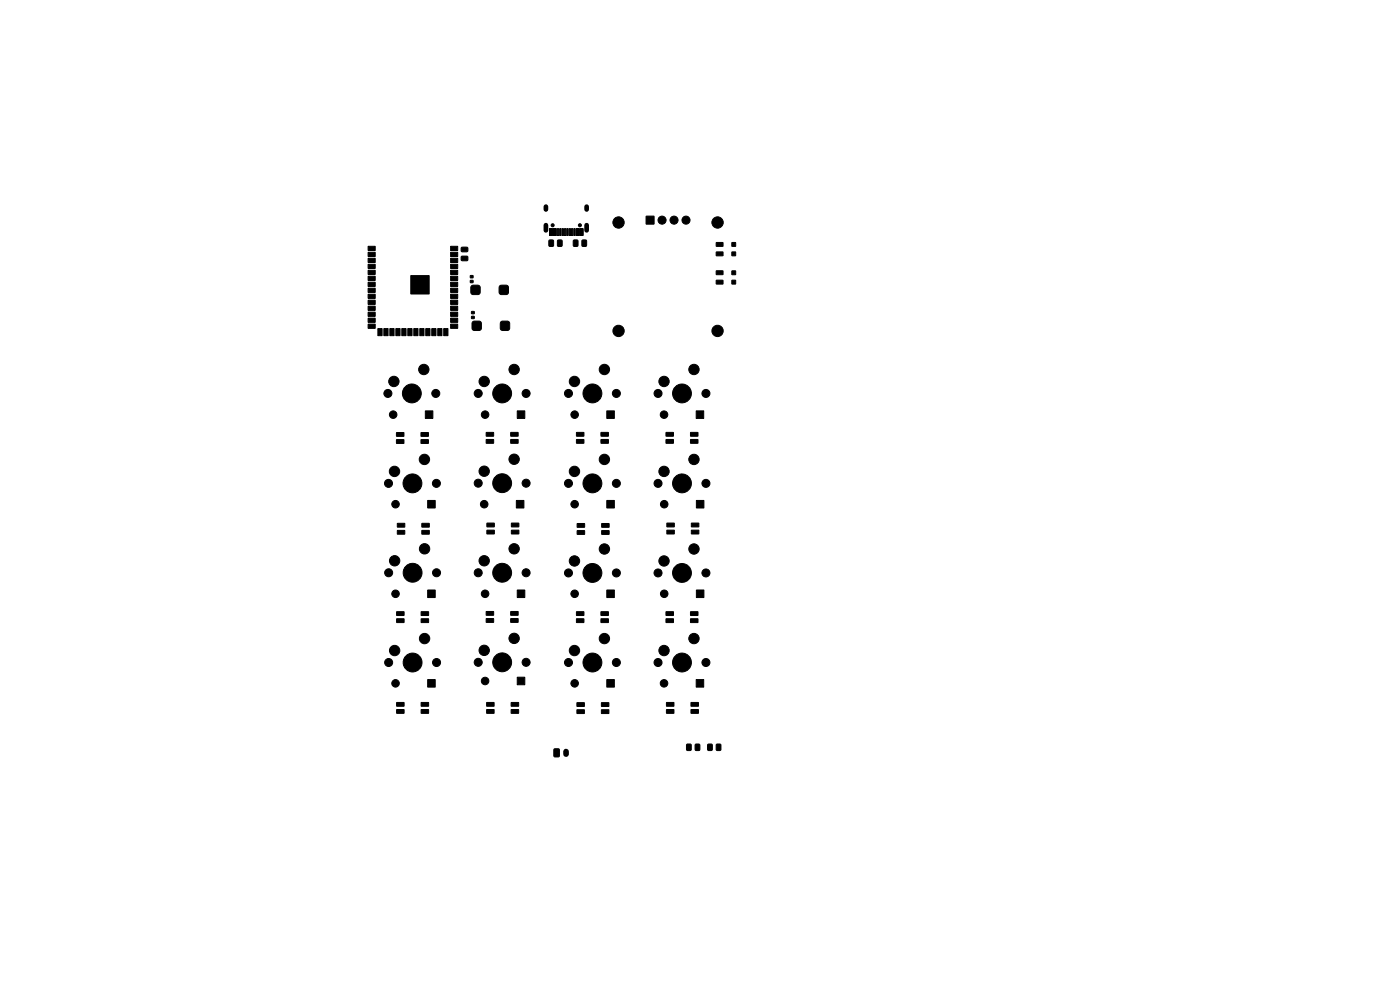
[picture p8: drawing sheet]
<svg xmlns="http://www.w3.org/2000/svg" width="297mm" height="210mm" viewBox="0 0 297 210" stroke-linecap="round" stroke-linejoin="round" font-family="sans-serif">
<g fill="#000" stroke="#000" stroke-width=".21">
<path d="M78.1 59.9h1.5v.9h-1.5zM78.1 58.6h1.5v.9h-1.5zM78.1 57.3h1.5v.9h-1.5zM78.1 56.1h1.5v.9h-1.5zM78.1 54.8h1.5v.9h-1.5zM78.1 53.5h1.5v.9h-1.5zM78.1 52.2h1.5v.9h-1.5zM87.1 58.5h3.9v3.9h-3.9zM95.6 52.2h1.5v.9h-1.5zM95.6 53.5h1.5v.9h-1.5zM95.6 54.8h1.5v.9h-1.5zM95.6 56.1h1.5v.9h-1.5z"/>
<path d="M95.6 57.3h1.5v.9h-1.5zM95.6 58.6h1.5v.9h-1.5zM95.6 59.9h1.5v.9h-1.5zM97.9 52.5l1.2-.1 .2 .3-.1 .6-.2 .1h-1l-.2-.2zM97.9 54.4l1.2-.1 .2 .3-.1 .6-.2 .1h-1l-.2-.2zM99.8 58.5h.5v.4h-.5zM99.8 59.5h.5v.4h-.5zM116.6 48.5h.6v1.5h-.6zM117.4 48.5h.6v1.5h-.6zM116.5 51l.7-.1 .2 .1v1l-.1 .3h-.6l-.3-.2zM118.2 48.5h.3v1.5h-.3zM118.7 48.5h.3v1.5h-.3z"/>
<path d="M119.2 48.5h.3v1.5h-.3zM118.3 51l.7-.1 .3 .1v1l-.2 .3h-.6l-.2-.2zM119.7 48.5h.3v1.5h-.3zM120.2 48.5h.3v1.5h-.3zM120.7 48.5h.3v1.5h-.3zM121.2 48.5h.3v1.5h-.3zM121.7 51l.7-.1 .2 .1v1l-.1 .3h-.6l-.3-.2zM121.7 48.5h.3v1.5h-.3zM122.3 48.5h.6v1.5h-.6zM123.1 48.5h.6v1.5h-.6zM123.5 51l.7-.1 .2 .1 .1 1-.2 .3h-.6l-.3-.2zM137.1 45.9h1.6v1.6h-1.6z"/>
<path d="M152 51.5l1.3-.1 .1 .8-1.4 .1zM152 53.5l1.3-.1 .1 .8-1.4 .1zM152 59.5l1.3-.1 .1 .8-1.4 .1zM152 57.5l1.3-.1 .1 .8-1.4 .1zM155.3 51.5h.8v.7h-.8zM155.3 53.5h.8v.7h-.8zM155.3 59.5h.8v.7h-.8zM155.3 57.5h.8v.8h-.8zM78.1 68.8h1.5v.9h-1.5zM78.1 67.5h1.5v.9h-1.5zM78.1 66.2h1.5v.9h-1.5zM78.1 64.9h1.5v.9h-1.5z"/>
<path d="M78.1 63.7h1.5v.9h-1.5zM78.1 62.4h1.5v.9h-1.5zM78.1 61.1h1.5v.9h-1.5zM80.2 69.7h.9v1.5h-.9zM81.4 69.7h.9v1.5h-.9zM82.7 69.7h.9v1.5h-.9zM84 69.7h.9v1.5h-.9zM85.2 69.7h.9v1.5h-.9zM86.5 69.7h.9v1.5h-.9zM87.8 69.7h.9v1.5h-.9zM89.1 69.7h.9v1.5h-.9zM90.3 69.7h.9v1.5h-.9z"/>
<path d="M91.6 69.7h.9v1.5h-.9zM92.9 69.7h.9v1.5h-.9zM94.1 69.7h.9v1.5h-.9zM95.6 68.8h1.5v.9h-1.5zM95.6 61.1h1.5v.9h-1.5zM95.6 62.4h1.5v.9h-1.5zM95.6 63.7h1.5v.9h-1.5zM95.6 64.9h1.5v.9h-1.5zM95.6 66.2h1.5v.9h-1.5zM95.6 67.5h1.5v.9h-1.5zM100 60.6l.4-.1h1.1l.2 .1 .2 .4v1.1l-.2 .2-.3 .2h-1.1l-.3-.2-.1-.3v-1.1zM100.3 68.3l.3-.2h1.1l.3 .2 .1 .3v1.1l-.1 .3-.4 .1h-1.1l-.2-.1-.2-.4v-1.1z"/>
<path d="M100 67.1h.6v.5h-.6zM100 66.1h.6v.4h-.6zM106 60.6l.4-.1h1.1l.2 .1 .2 .4v1.1l-.2 .2-.3 .2h-1.1l-.3-.2-.1-.3v-1.1zM106.3 68.3l.3-.2h1.1l.3 .2 .1 .3v1.1l-.1 .3-.4 .1h-1.1l-.2-.1-.2-.4v-1.1zM84.1 91.8h1.5l.1 .7-1.5 .1zM84.1 93.3h1.5l.1 .7-1.5 .1zM89.3 93.3h1.5l.1 .7-1.5 .1zM89.3 91.8h1.5l.1 .7-1.5 .1zM90.2 87.2h1.6v1.6h-1.6zM103.2 91.7h1.5v.8h-1.5zM103.2 93.2h1.5v.8h-1.5zM108.4 93.2h1.5v.8h-1.5z"/>
<path d="M108.4 91.7h1.5v.8h-1.5zM109.7 87.2h1.6v1.6h-1.6zM122.3 91.7h1.5l.1 .8h-1.6zM122.3 93.2h1.5l.1 .8h-1.6zM127.5 93.2h1.5l.1 .8h-1.6zM127.5 91.7h1.5l.1 .8h-1.6zM128.7 87.2h1.6v1.6h-1.6zM141.3 91.7h1.5l.1 .8h-1.6zM141.3 93.2h1.5l.1 .8h-1.6zM146.5 93.2h1.5l.1 .8h-1.6zM146.5 91.7h1.5l.1 .8h-1.6zM147.7 87.2h1.6v1.6h-1.6z"/>
<path d="M84.3 111h1.5l.1 .8h-1.6zM84.3 112.5h1.5l.1 .8h-1.6zM89.5 112.5h1.5l.1 .8h-1.6zM89.5 111h1.5l.1 .8h-1.6zM90.7 106.2h1.6v1.6h-1.6zM103.3 111h1.5l.1 .7-1.6 .1zM103.3 112.5h1.5l.1 .7-1.6 .1zM108.5 112.5h1.5l.1 .7-1.6 .1zM108.5 111h1.5l.1 .7-1.6 .1zM109.5 106.2h1.6v1.6h-1.6zM122.5 111.1h1.5v.7l-1.5 .1zM122.5 112.6h1.5v.7l-1.5 .1z"/>
<path d="M127.7 112.6h1.5v.7l-1.5 .1zM127.7 111.1h1.5v.7l-1.5 .1zM128.7 106.2h1.6v1.6h-1.6zM141.5 111h1.5l.1 .7-1.6 .1zM141.5 112.5h1.5l.1 .7-1.6 .1zM146.7 112.5h1.5l.1 .7-1.6 .1zM146.7 111h1.5l.1 .7-1.6 .1zM147.7 106.2h1.6v1.6h-1.6zM84.2 129.8h1.5v.7l-1.5 .1zM84.2 131.3h1.5v.7l-1.5 .1zM89.4 131.3h1.5v.7l-1.5 .1zM89.4 129.8h1.5v.7l-1.5 .1z"/>
<path d="M90.7 125.2h1.6v1.6h-1.6zM103.2 129.7h1.5v.8h-1.5zM103.2 131.2h1.5v.8h-1.5zM108.4 131.2h1.5v.8h-1.5zM108.4 129.7h1.5v.8h-1.5zM109.7 125.2h1.6v1.6h-1.6zM122.3 129.8h1.5l.1 .7-1.6 .1zM122.3 131.3h1.5l.1 .7-1.6 .1zM127.5 131.3h1.5l.1 .7-1.6 .1zM127.5 129.8h1.5l.1 .7-1.6 .1zM128.7 125.2h1.6v1.6h-1.6zM141.3 129.8h1.5l.1 .7-1.6 .1z"/>
<path d="M141.3 131.3h1.5l.1 .7-1.6 .1zM146.5 131.3h1.5l.1 .7-1.6 .1zM146.5 129.8h1.5l.1 .7-1.6 .1zM147.7 125.2h1.6v1.6h-1.6zM84.2 149h1.5v.8h-1.5zM84.2 150.5h1.5v.8h-1.5zM89.4 150.5h1.5v.8h-1.5zM89.4 149h1.5v.8h-1.5zM90.7 144.2h1.6v1.6h-1.6zM103.3 149h1.5v.8h-1.5zM103.3 150.5h1.5v.8h-1.5zM108.5 150.5h1.5v.8h-1.5z"/>
<path d="M108.5 149h1.5v.8h-1.5zM109.7 143.7h1.6v1.6h-1.6zM117.6 158.9l.8-.1 .3 .2v1.3l-.2 .3h-.8l-.2-.2zM122.4 149.1h1.5l.1 .7-1.6 .1zM122.4 150.6h1.5l.1 .7-1.6 .1zM127.6 150.6h1.5l.1 .7-1.6 .1zM127.6 149.1h1.5l.1 .7-1.6 .1zM128.7 144.2h1.6v1.6h-1.6zM141.4 149h1.5l.1 .8h-1.6zM141.4 150.5h1.5l.1 .8h-1.6zM145.7 157.9l.7-.1 .2 .2 .1 1-.2 .2h-.6l-.2-.1zM146.6 150.5h1.5l.1 .8h-1.6z"/>
<path d="M146.6 149h1.5l.1 .8h-1.6zM147.5 157.9l.7-.1 .3 .2v1l-.2 .2h-.6l-.2-.1zM147.7 144.2h1.6v1.6h-1.6zM150.2 157.9l.7-.1 .2 .2v1l-.1 .2h-.7l-.2-.1zM152 157.9l.7-.1 .2 .2v1l-.1 .2h-.6l-.3-.1z"/>
<circle cx="87.7" cy="59.7" r=".3"/>
<circle cx="88.4" cy="59" r=".3"/>
<circle cx="89.1" cy="59.7" r=".3"/>
<circle cx="89.8" cy="59" r=".3"/>
<circle cx="90.5" cy="59.7" r=".3"/>
<circle cx="117.2" cy="47.8" r=".33"/>
<circle cx="123" cy="47.8" r=".33"/>
<circle cx="131.2" cy="47.2" r="1.2"/>
<circle cx="140.5" cy="46.7" r=".86"/>
<circle cx="143" cy="46.7" r=".86"/>
<circle cx="145.5" cy="46.7" r=".86"/>
<circle cx="152.2" cy="47.2" r="1.2"/>
<circle cx="87.7" cy="61.1" r=".3"/>
<circle cx="88.4" cy="60.4" r=".3"/>
<circle cx="88.4" cy="61.8" r=".3"/>
<circle cx="89.1" cy="61.1" r=".3"/>
<circle cx="89.8" cy="60.4" r=".3"/>
<circle cx="89.8" cy="61.8" r=".3"/>
<circle cx="89.9" cy="78.4" r="1.1"/>
<circle cx="90.5" cy="61.1" r=".3"/>
<circle cx="109.1" cy="78.4" r="1.1"/>
<circle cx="128.2" cy="78.4" r="1.1"/>
<circle cx="131.2" cy="70.2" r="1.2"/>
<circle cx="147.2" cy="78.4" r="1.1"/>
<circle cx="152.2" cy="70.2" r="1.2"/>
<circle cx="82.3" cy="83.5" r=".85"/>
<circle cx="83.4" cy="88" r=".8"/>
<circle cx="83.6" cy="80.9" r="1.1"/>
<circle cx="83.7" cy="100" r="1.1"/>
<circle cx="87.4" cy="83.5" r="2"/>
<circle cx="90" cy="97.5" r="1.1"/>
<circle cx="92.4" cy="83.5" r=".85"/>
<circle cx="101.4" cy="83.5" r=".85"/>
<circle cx="102.7" cy="100" r="1.1"/>
<circle cx="102.7" cy="80.9" r="1.1"/>
<circle cx="102.9" cy="88" r=".8"/>
<circle cx="106.5" cy="83.5" r="2"/>
<circle cx="109.1" cy="97.4" r="1.1"/>
<circle cx="111.6" cy="83.5" r=".85"/>
<circle cx="120.6" cy="83.5" r=".85"/>
<circle cx="121.9" cy="80.9" r="1.1"/>
<circle cx="121.9" cy="100" r="1.1"/>
<circle cx="121.9" cy="88" r=".8"/>
<circle cx="125.7" cy="83.5" r="2"/>
<circle cx="128.2" cy="97.5" r="1.1"/>
<circle cx="130.8" cy="83.5" r=".85"/>
<circle cx="139.6" cy="83.5" r=".85"/>
<circle cx="140.9" cy="88" r=".8"/>
<circle cx="140.9" cy="80.9" r="1.1"/>
<circle cx="140.9" cy="100" r="1.1"/>
<circle cx="144.7" cy="83.5" r="2"/>
<circle cx="147.2" cy="97.5" r="1.1"/>
<circle cx="149.8" cy="83.5" r=".85"/>
<circle cx="82.4" cy="102.5" r=".85"/>
<circle cx="83.7" cy="119" r="1.1"/>
<circle cx="83.9" cy="107" r=".8"/>
<circle cx="87.5" cy="102.5" r="2"/>
<circle cx="90.1" cy="116.4" r="1.1"/>
<circle cx="92.6" cy="102.5" r=".85"/>
<circle cx="101.4" cy="102.5" r=".85"/>
<circle cx="102.7" cy="107" r=".8"/>
<circle cx="102.7" cy="119" r="1.1"/>
<circle cx="106.5" cy="102.5" r="2"/>
<circle cx="109.1" cy="116.4" r="1.1"/>
<circle cx="111.6" cy="102.5" r=".85"/>
<circle cx="120.6" cy="102.5" r=".85"/>
<circle cx="121.9" cy="119" r="1.1"/>
<circle cx="121.9" cy="107" r=".8"/>
<circle cx="125.7" cy="102.5" r="2"/>
<circle cx="128.2" cy="116.5" r="1.1"/>
<circle cx="130.8" cy="102.5" r=".85"/>
<circle cx="139.6" cy="102.5" r=".85"/>
<circle cx="140.9" cy="119" r="1.1"/>
<circle cx="140.9" cy="107" r=".8"/>
<circle cx="144.7" cy="102.5" r="2"/>
<circle cx="147.2" cy="116.5" r="1.1"/>
<circle cx="149.8" cy="102.5" r=".85"/>
<circle cx="82.4" cy="121.5" r=".85"/>
<circle cx="83.7" cy="138" r="1.1"/>
<circle cx="83.9" cy="126" r=".8"/>
<circle cx="87.5" cy="121.5" r="2"/>
<circle cx="90.1" cy="135.5" r="1.1"/>
<circle cx="92.6" cy="121.5" r=".85"/>
<circle cx="101.4" cy="121.5" r=".85"/>
<circle cx="102.7" cy="138" r="1.1"/>
<circle cx="102.9" cy="126" r=".8"/>
<circle cx="106.5" cy="121.5" r="2"/>
<circle cx="109.1" cy="135.4" r="1.1"/>
<circle cx="111.6" cy="121.5" r=".85"/>
<circle cx="120.6" cy="121.5" r=".85"/>
<circle cx="121.9" cy="138" r="1.1"/>
<circle cx="121.9" cy="126" r=".8"/>
<circle cx="125.7" cy="121.5" r="2"/>
<circle cx="128.2" cy="135.5" r="1.1"/>
<circle cx="130.8" cy="121.5" r=".85"/>
<circle cx="139.6" cy="121.5" r=".85"/>
<circle cx="140.9" cy="138" r="1.1"/>
<circle cx="140.9" cy="126" r=".8"/>
<circle cx="144.7" cy="121.5" r="2"/>
<circle cx="147.2" cy="135.5" r="1.1"/>
<circle cx="149.8" cy="121.5" r=".85"/>
<circle cx="82.4" cy="140.5" r=".85"/>
<circle cx="83.9" cy="145" r=".8"/>
<circle cx="87.5" cy="140.5" r="2"/>
<circle cx="92.6" cy="140.5" r=".85"/>
<circle cx="101.4" cy="140.5" r=".85"/>
<circle cx="102.9" cy="144.5" r=".8"/>
<circle cx="106.5" cy="140.5" r="2"/>
<circle cx="111.6" cy="140.5" r=".85"/>
<circle cx="120.6" cy="140.5" r=".85"/>
<circle cx="121.9" cy="145" r=".8"/>
<circle cx="125.7" cy="140.5" r="2"/>
<circle cx="130.8" cy="140.5" r=".85"/>
<circle cx="139.6" cy="140.5" r=".85"/>
<circle cx="140.9" cy="145" r=".8"/>
<circle cx="144.7" cy="140.5" r="2"/>
<circle cx="149.8" cy="140.5" r=".85"/>
</g>
<path d="M120.1 159.4v.6" fill="none" stroke="#000" stroke-width="1.2"/>
<path d="M115.8 43.8v.6M115.8 47.8v1.1M124.5 43.8v.6M124.5 47.8v1.1" fill="none" stroke="#000" stroke-width="1"/>
</svg>
